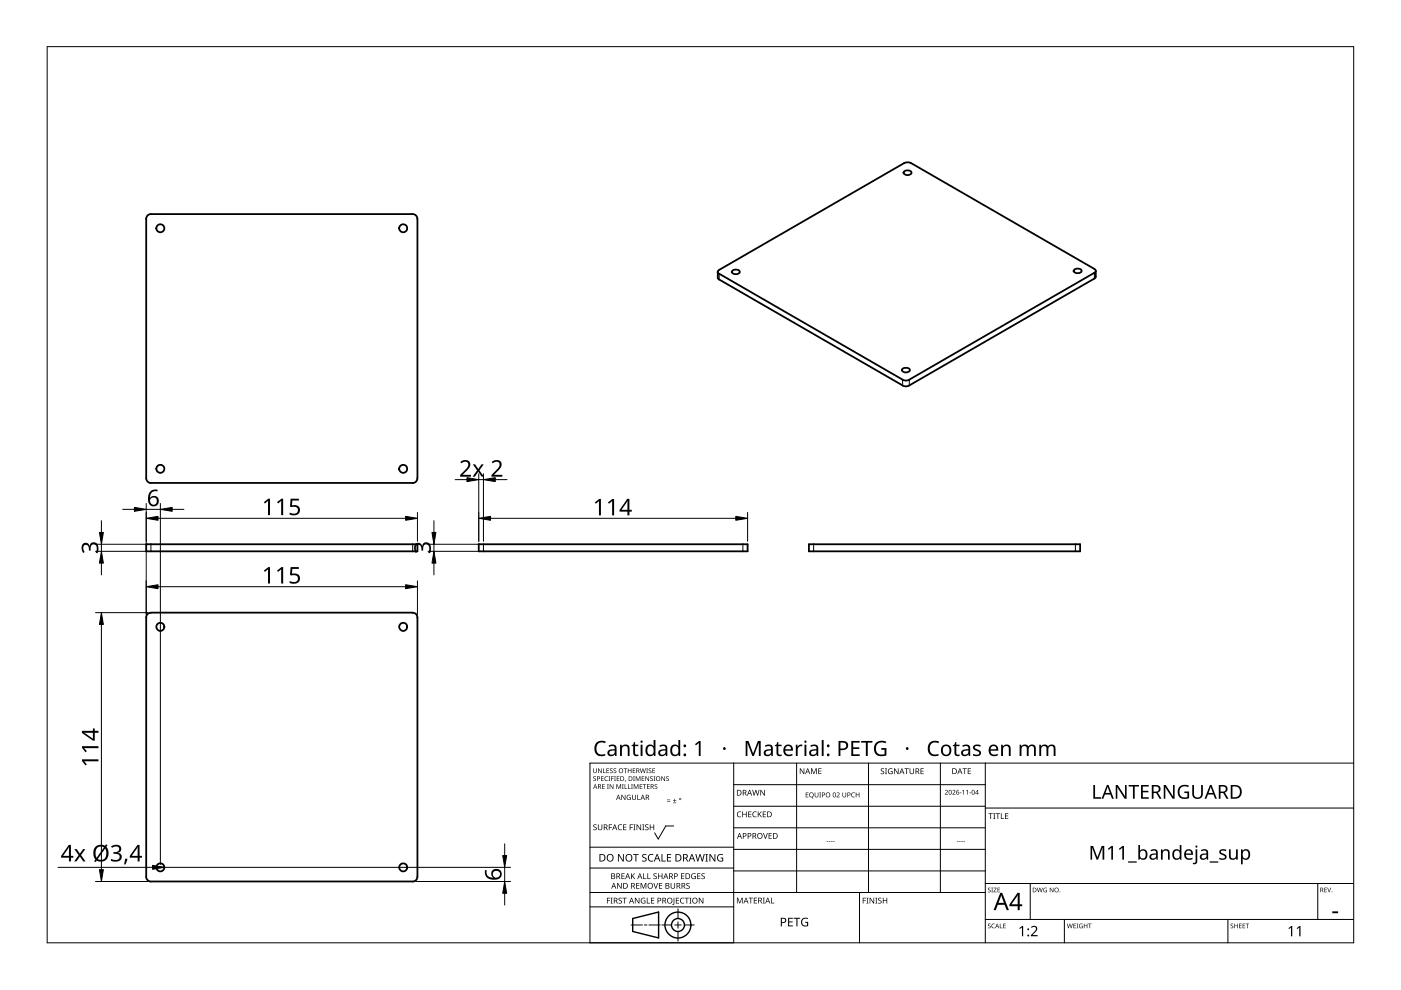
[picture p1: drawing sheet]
<svg xmlns="http://www.w3.org/2000/svg" width="297mm" height="210mm" viewBox="0 0 297 210" stroke-linecap="round" stroke-linejoin="round" font-family="sans-serif">
<g fill="none" stroke="#000" stroke-width=".38">
<path d="M191.6 36.4l.8-.3a.61 .61 0 0 1 .8 .7l-.2 .2a1.03 1.03 0 0 1-1.4-.4zM191.7 34.6l1-.2 .4 .2M191.7 34.6l-39.2 22.6M193.1 34.6l38.9 22.4 .3 .3v.3l-39.5 22.9-.7 .2-.8-.2-38.8-22.5M31 46.4v55a1.05 1.05 0 0 0 1 1M32 45.4a1.01 1.01 0 0 0-1 1M32 45.4h55.5a.96 .96 0 0 1 1 1M88.5 46.4v55M152.1 58.9l.3 .4M152.2 57.6v1.3M152.4 57.2l-.1 .2a.39 .39 0 0 0-.1 .3 .39 .39 0 0 0 .2 .4M155.2 57.5l.8-.3a.6 .6 0 0 1 .8 .6l-.5 .3h-.6l-.5-.3z"/>
<path d="M227.7 57.3l.8-.3a.61 .61 0 0 1 .8 .6l-.5 .3h-.6l-.5-.3zM232.3 57.4v1.3l-.3 .4-39.2 22.7-.7 .1-.8-.1-38.8-22.5M191.3 78.3l.8-.3a.69 .69 0 0 1 .8 .5 .96 .96 0 0 1-1.7 0zM31 115.4h57.5v1.5h-57.5zM88.5 101.4a.99 .99 0 0 1-1 1h-55.5M101.5 115.4h57v1.5h-57zM171.5 115.4h57.5v1.5h-57.5zM32 129.9a.95 .95 0 0 0-1 1v55a1.02 1.02 0 0 0 1 1M32 129.9h55.5a.91 .91 0 0 1 1 1M88.5 130.9v55M88.5 185.9a.99 .99 0 0 1-1 1h-55.5"/>
<circle cx="34" cy="48.4" r=".85"/>
<circle cx="85.5" cy="48.4" r=".86"/>
<circle cx="34" cy="99.4" r=".85"/>
<circle cx="85.5" cy="99.4" r=".86"/>
<circle cx="34" cy="132.9" r=".85"/>
<circle cx="85.5" cy="132.9" r=".85"/>
<circle cx="34" cy="183.9" r=".85"/>
<circle cx="85.5" cy="183.9" r=".84"/>
</g>
<path d="M152.5 58v1.3M232 57.8v1.3M191.4 80.5v1.2M192.8 80.5v1.2M32 115.4v1.5M87.5 115.4v1.5M102.5 115.4v1.5M157.5 115.4v1.5M172.5 115.4v1.5M228 115.4v1.5" fill="none" stroke="#000" stroke-width=".21"/>
<path d="M10 9.9h277v190h-277z" fill="none" stroke="#000" stroke-width=".21"/>
<g fill="none" stroke="#000" stroke-width=".21">
<path d="M125.1 179.6h30.5M142.8 175.1h-1.6l-1.6 2.8-.8-1.3M155.6 166.4h53.3M155.6 161.8v38.1h-30.5v-38.1h161.9M168.9 161.8v27.4M184.1 161.8v27.4M199.4 161.8v27.4M208.9 170.9h-53.3M208.9 175.5h-53.3M208.9 161.8v38.1M287 171.3h-78.1M125.1 192.3h30.5"/>
<path d="M125.1 189.2h83.8M133.8 196.1h2.4M136.6 196.1h.6M140 196.1h-2.4M140.3 196.1h2.1M143.1 196.1h1.3M143.7 195.4v1.4M143.7 197.5v2M143.7 192.7v2M147.2 196.1h-2.1M155.6 180.1h53.3M155.6 184h-30.5"/>
<path d="M182.2 189.2v10.7M208.9 184.7h-53.3M218.4 187.3v7.6M225.7 194.9v5M260.3 194.9v5M279.4 187.3v7.6M287 194.9h-78.1M287 187.3h-78.1"/>
</g>
<g fill="#000">
<path d="M141.4 169.8h.7v.2h-.7zM141.4 169.5h.7v.1h-.7zM142.7 170.2h.7v.1h-.7zM143 169.4l.1 .3h.3l-.3 .1v.3l-.1-.3h-.3l.3-.1zM170.8 168h.6v.1h-.4v.4h.4v.1h-.4v.3h.4v.2h-.6zM172.7 168h.2v.7a.26 .26 0 0 0 .2 .3 .26 .26 0 0 0 .3-.3v-.7h.1v.7a.39 .39 0 0 1-.4 .4 .39 .39 0 0 1-.4-.4zM173.7 168h.4l-.1 .1 .1 1h-.4l.1-.1zM177.4 168.1a.37 .37 0 0 1 .6 .1 .37 .37 0 0 1-.3 .5l-.2 .2h.5v.2h-.6l.2-.4a.27 .27 0 0 0 .3-.4 .27 .27 0 0 0-.4-.1zM178.6 168h.1v.7a.26 .26 0 0 0 .3 .3 .26 .26 0 0 0 .3-.3v-.7h.1v.7a.39 .39 0 0 1-.4 .4 .39 .39 0 0 1-.4-.4zM180.6 168.2l.4-.2 .3 .1-.1 .1a.41 .41 0 0 0-.6 .4 .41 .41 0 0 0 .6 .3 .48 .48 0 0 1-.7-.1 .48 .48 0 0 1 .1-.6zM181.4 168h.2v.5h.5v-.5h.1v1.1h-.1v-.5h-.5v.5h-.2zM216.1 196.8l.6-.5h.2v2.2h-.2v-1.9l-.4 .4z"/>
<path d="M218.6 196.5a.76 .76 0 0 1 1.2 0 .76 .76 0 0 1-.3 1.2l-.6 .6h1.1v.2h-1.4v-.2l.7-.8a.52 .52 0 0 0 .3-.8 .52 .52 0 0 0-.9 0zM273.2 196.8l.6-.5h.2v2.2h-.3v-1.9l-.4 .4zM274.9 196.8l.6-.5h.2v2.2h-.2v-1.9l-.4 .4z"/>
<path d="M144 169.4a.24 .24 0 0 1 .4 0 .24 .24 0 0 1-.4 0zM144.1 169.4a.14 .14 0 0 0 .2 0 .14 .14 0 0 0-.2 0z"/>
<path d="M171.7 168.2l.2-.2a.47 .47 0 0 1 .6 .5l-.3 .5 .3 .3-.4-.2a.54 .54 0 0 1-.5-.4 .54 .54 0 0 1 .1-.5zM171.7 168.5a.4 .4 0 0 0 .8 0 .4 .4 0 0 0-.8 0z"/>
<path d="M174.3 168h.2a.34 .34 0 0 1 .4 .4 .34 .34 0 0 1-.5 .3v.4h-.1zM174.4 168.1v.4a.25 .25 0 0 0 .4-.2 .25 .25 0 0 0-.4-.2z"/>
<path d="M175 168.5a.51 .51 0 0 1 1 0 .51 .51 0 0 1-1 0zM175.2 168.5a.4 .4 0 0 0 .8 0 .4 .4 0 0 0-.8 0z"/>
<path d="M176.7 168.1l.3-.1 .2 .3v.5l-.2 .2h-.3l-.1-.2zM176.8 168.2l-.1 .3a.27 .27 0 0 0 .2 .5 .27 .27 0 0 0 .2-.5l-.1-.3z"/>
<path d="M179.7 168h.2a.34 .34 0 0 1 .4 .4 .34 .34 0 0 1-.5 .3v.4h-.1zM179.8 168.1v.4a.25 .25 0 0 0 .4-.2 .25 .25 0 0 0-.4-.2z"/>
<path d="M212.1 189.3h.4l1.4 3.7h-.5l-.4-1.2h-1.5l-.4 1.2h-.4zM212.3 189.8l-.6 1.6h1.2z"/>
<path d="M215.7 189.3h.5v2.4h.5v.4h-.5v.9h-.4v-.9h-1.8v-.3zM215.8 189.8l-1.3 1.9h1.3z"/>
<circle cx="218" cy="198.3" r=".2"/>
<circle cx="218" cy="197" r=".2"/>
</g>
<g fill="none" stroke="#000" stroke-width=".3">
<path d="M134.1 194.7l5.5-1.3v5.5l-5.5-1.4z"/>
<circle cx="143.7" cy="196.1" r="2.74"/>
<circle cx="143.7" cy="196.1" r="1.37"/>
</g>
<g fill="none" stroke="#000" stroke-width=".21">
<path d="M20.3 116.9h11.1M20.3 115.4h11.1M21.5 110.4v2.5M21.5 115.4v1.5M21.5 119.4v2.5M26 108h2.5M31 106.7v23.6M31 108h3M34 106.7v76.6M39 108h-2.5M86 109.9h-52.5M88.5 108.6v6.2"/>
<path d="M90.8 116.9h11.1M90.8 115.4h11.1M92 119.4v2.5M92 110.4v2.5M92 115.4v1.5M99 101.7h-2.5M101.5 100.4v14.4M101.5 101.7h1M102.5 100.4v14.4M105 101.7h2.5M156 109.9h-52M158.5 108.6v6.2"/>
<path d="M20.3 129.9h11.1M21.5 132.4v52M33.5 124.4h52.5M88.5 123.1v7.2M107 178.9v2.5M12.3 183.9h96M31.4 186.9h-11.1M88.1 186.9h20.2M107 183.9v3M107 189.4v2.5"/>
</g>
<g fill="#000" stroke="#000" stroke-width=".21">
<path d="M21.5 116.9l.4 2.5h-.8zM21.1 112.9h.8l-.4 2.5zM28.5 107.6l2.5 .4-2.5 .4zM31 109.9l2.5-.4v.8zM34 108l2.5-.4v.8zM86 109.5l2.5 .4-2.5 .4zM92 116.9l.4 2.5h-.8zM91.6 112.9h.8l-.4 2.5zM99 101.3l2.5 .4-2.5 .4zM101.5 109.9l2.5-.4v.8zM102.5 101.7l2.5-.4v.8zM156 109.5l2.5 .4-2.5 .4z"/>
<path d="M21.5 129.9l.4 2.5h-.8zM31 124.4l2.5-.4v.8zM86 124l2.5 .4-2.5 .4zM21.1 184.4h.8l-.4 2.5zM32.4 183.5l2.5 .4-2.5 .4zM107 186.9l.4 2.5h-.8zM106.6 181.4h.8l-.4 2.5z"/>
</g>
<g fill="#000">
<path d="M100.2 98.5h.5l.7 .9 .7-.9h.5l-.9 1.2 .9 1.4h-.5l-.7-1.1-.7 1.1h-.5l.9-1.4zM17.5 115.4a.85 .85 0 0 1 .9-.3 .85 .85 0 0 1 .6 .7 .93 .93 0 0 1 1-.8 .93 .93 0 0 1 .9 1l-.2 1.3h-.4a1.24 1.24 0 0 0-.3-1.9 .71 .71 0 0 0-.8 1v.3h-.4a.81 .81 0 0 0 0-.8 .81 .81 0 0 0-.8-.3 1.02 1.02 0 0 0-.1 1.4l-.2 .3a1.65 1.65 0 0 1-.2-1.9zM55.9 106.5l1-.8h.3v3.5h-.4v-3l-.6 .6zM58.7 106.5l1-.8h.3v3.5h-.4v-3l-.6 .6zM61.6 105.7h1.8v.4h-1.4l-.1 1a1.17 1.17 0 0 1 1.7 1 1.17 1.17 0 0 1-1.6 1.2l-.6-.2v-.4a1.03 1.03 0 0 0 1.8-.5 .93 .93 0 0 0-1.5-.7l-.2-.1zM88 115.4a.85 .85 0 0 1 .9-.3 .85 .85 0 0 1 .6 .7 .93 .93 0 0 1 1-.8 .93 .93 0 0 1 .9 1l-.2 1.3h-.4a1.24 1.24 0 0 0-.3-1.9 .71 .71 0 0 0-.8 1v.3h-.4a.81 .81 0 0 0 0-.8 .81 .81 0 0 0-.8-.3 1.02 1.02 0 0 0 0 1.4l-.3 .3a1.65 1.65 0 0 1-.2-1.9zM97.6 97.9a1.16 1.16 0 0 1 1.3-.4 1.16 1.16 0 0 1 .8 1.2l-.3 .6-1.3 1.4h1.8v.4h-2.3v-.4l1.1-1.1a.98 .98 0 0 0 .2-1.7h-.4l-.7 .3zM104.2 97.9a1.16 1.16 0 0 1 1.4-.4 1.16 1.16 0 0 1 .7 1.2l-.3 .6-1.3 1.4h1.8v.4h-2.3v-.4l1.1-1.1a.98 .98 0 0 0 .3-1.7h-.5l-.6 .3zM126.1 106.5l1-.7h.3v3.5h-.4v-3.1l-.7 .6zM128.9 106.5l.9-.7h.4v3.5h-.4v-3.1l-.7 .6zM55.9 121l1-.8h.3v3.5h-.4v-3l-.6 .6zM58.7 121l1-.8h.3v3.5h-.4v-3l-.6 .6z"/>
<path d="M61.6 120.2h1.8v.4h-1.4l-.1 1a1.17 1.17 0 0 1 1.7 1 1.17 1.17 0 0 1-1.6 1.2l-.6-.2v-.4a1.03 1.03 0 0 0 1.8-.5 .93 .93 0 0 0-1.5-.7l-.2-.1zM17.4 158.2h3.5v.4h-3.1l.6 .7-.3 .2-.7-.9zM17.4 161h3.5v.4h-3.1l.6 .7-.3 .2-.7-.9zM23.5 179.5a1.25 1.25 0 0 1 1.3-.4 1.25 1.25 0 0 1 .9 .9 .85 .85 0 0 1-.7 .8 .93 .93 0 0 1 .8 1.1 .93 .93 0 0 1-1 .8l-1.3-.2v-.4a1.24 1.24 0 0 0 1.9-.3 .71 .71 0 0 0-1-.8h-.3v-.3a.81 .81 0 0 0 .8-.1 .81 .81 0 0 0 .3-.8 1.02 1.02 0 0 0-1.4 0zM15.8 180h.5l.6 1 .7-1h.5l-.9 1.3 .9 1.3h-.5l-.7-1-.7 1h-.5l1-1.3zM26.5 182.1h.5l-.4 1.2h-.3z"/>
<path d="M31.9 104.2l.5-.3 .6-.1h.4v.4a1.18 1.18 0 0 0-1.6 1.4 1.08 1.08 0 0 1 1.6-.2 1.08 1.08 0 0 1 0 1.7 1.22 1.22 0 0 1-1.5 .1 1.22 1.22 0 0 1-.5-1.4l.1-.9zM31.8 106.2a.76 .76 0 0 0 1.5 0 .76 .76 0 0 0-1.5 0z"/>
<path d="M133 105.8h.4v2.3h.6v.4h-.6v.8h-.4v-.8h-1.6v-.4zM133 106.2l-1.2 1.9h1.2z"/>
<path d="M17.4 155h2.3v-.5h.4v.5h.8v.4h-.8v1.6h-.4l-2.3-1.6zM17.8 155.3l1.9 1.3v-1.2z"/>
<path d="M14.6 179.1h.4v2.4h.5v.4h-.5v.7h-.4v-.7h-1.6v-.4zM14.6 179.6l-1.2 1.9h1.2z"/>
<path d="M20.2 179.6l.5-.4a1.92 1.92 0 0 1 1.6 .1l.2-.3 .3 .2-.3 .3a1.8 1.8 0 0 1 .3 2.4 1.8 1.8 0 0 1-2.3 .6l-.2 .3-.3-.2 .2-.4a2.31 2.31 0 0 1 0-2.6zM22.3 179.9l-1.6 2.2a1.18 1.18 0 0 0 1.4 0 1.18 1.18 0 0 0 .4-1.2zM20.6 179.8a1.93 1.93 0 0 0-.1 2.1l1.5-2.2-.7-.2z"/>
<path d="M29.1 179.1h.5v2.4h.5v.4h-.5v.7h-.4v-.7h-1.7v-.4zM29.2 179.6l-1.3 1.9h1.3z"/>
<path d="M102.8 184.5h.4a1.18 1.18 0 0 0 1.4 1.6 1.08 1.08 0 0 1-.1-1.6 1.08 1.08 0 0 1 1.6 0 1.22 1.22 0 0 1 .1 1.5 1.22 1.22 0 0 1-1.4 .5 1.63 1.63 0 0 1-2-2zM104.5 185.4a.76 .76 0 0 0 1.5 0 .76 .76 0 0 0-1.5 0z"/>
</g>
<g fill="#000">
<path d="M126.4 157.5a1.78 1.78 0 0 1 2-.3l-.1 .4-.9-.2a1.31 1.31 0 0 0-.9 1.7 1.31 1.31 0 0 0 1.8 .8v.3a1.64 1.64 0 0 1-2-.4 1.64 1.64 0 0 1-.1-2zM168.7 157.9h.3l.1 .4 .4-.4h.6v.3l-.6 .1-.3 .3-.1 1.7h-.4zM185.7 157.5a2.04 2.04 0 0 1 2.2-.3l-.2 .4a1.32 1.32 0 0 0-2 1 1.32 1.32 0 0 0 1.8 1.3v-.9h-.7v-.4h1.1v1.6h-.2a1.7 1.7 0 0 1-2.2-.5 1.7 1.7 0 0 1 .2-2.2zM197.1 157.5a1.78 1.78 0 0 1 2-.3l-.2 .4a1.25 1.25 0 0 0-1.5 .1 1.25 1.25 0 0 0-.2 1.5 1.21 1.21 0 0 0 1.8 .7v.3a1.64 1.64 0 0 1-2-.4 1.64 1.64 0 0 1-.1-2zM206.4 158.1a1.41 1.41 0 0 1 1.6-.1l-.2 .3-.5-.1a.38 .38 0 0 0-.6 .1 .38 .38 0 0 0 .4 .5l.2 .1a.86 .86 0 0 1 .7 .7 1.09 1.09 0 0 1-1.7 .6v-.4l.8 .2 .4-.1v-.4l-.5-.3a.71 .71 0 0 1-.6-1.1zM125.8 164.7l.4-.1 .1 .1a.24 .24 0 0 0-.3 0 .24 .24 0 0 0-.1 .3 .24 .24 0 0 0 .4 .1 .32 .32 0 0 1-.1 .5 .32 .32 0 0 1-.4-.2 .24 .24 0 0 0 .3 .2 .24 .24 0 0 0 0-.4l-.3-.2zM125.8 162.9h.1v.7a.26 .26 0 0 0 .2 .2 .26 .26 0 0 0 .3-.2v-.7h.1v.7a.38 .38 0 0 1-.4 .3 .38 .38 0 0 1-.3-.3zM125.8 174.9l.5-.1h.2v.2a.25 .25 0 0 0-.4-.1 .25 .25 0 0 0 0 .4 .4 .4 0 0 1 .4 .3 .4 .4 0 0 1-.2 .4 .4 .4 0 0 1-.5-.2v.1a.27 .27 0 0 0 .5 0 .27 .27 0 0 0-.1-.4l-.4-.2zM126.8 162.9h.1l.6 .8v-.8h.1v1h-.2l-.5-.8v.8h-.1zM126.8 174.8h.1v.8a.32 .32 0 0 0 .3 .3 .32 .32 0 0 0 .3-.3v-.8h.2v.8a.47 .47 0 0 1-.5 .4 .47 .47 0 0 1-.4-.4zM127.9 162.9h.1v.9h.4v.1h-.5zM127.4 164.6h.6v.1h-.4v.3h.4l-.4 .1v.4h.4v.1h-.6z"/>
<path d="M127.7 166.3h.5v.1h-.4v.3h.4l-.4 .1v.4h.4v.1h-.5zM128.3 164.7l.6-.1-.3 .1a.41 .41 0 0 0-.3 .5 .41 .41 0 0 0 .6 .3 .47 .47 0 0 1-.7-.1 .47 .47 0 0 1 .1-.7zM128.7 166.3h.4l-.1 .9 .1 .1h-.4l.1-.1zM128.6 162.9h.5v.1h-.4v.3h.4l-.4 .1v.4h.4v.1h-.5zM129.1 174.8h.7v.1h-.6v.5h.5v.1h-.5v.5h-.1zM129 164.6h.4l-.1 .1 .1 .9h-.4l.1-.1zM129.6 164.6h.5v.1h-.4v.4h.4l-.4 .1v.4h-.1zM129.4 163l.3-.1 .2 .2a.24 .24 0 0 0-.4-.1 .24 .24 0 0 0 0 .3 .24 .24 0 0 0 .3 .1l.1 .2-.1 .2-.4 .1-.1-.1a.24 .24 0 0 0 .4 .1 .24 .24 0 0 0 0-.4l-.4-.2zM129.3 166.3h.1l.5 .8v-.8h.2v1h-.2l-.5-.9v.9h-.1zM130.2 164.6h.4l-.1 .9 .1 .1h-.4l.1-.1zM130.1 163l.4-.1 .1 .2a.24 .24 0 0 0-.3-.1 .24 .24 0 0 0-.1 .3 .24 .24 0 0 0 .4 .1l.1 .2-.1 .2-.4 .1-.1-.1a.24 .24 0 0 0 .3 .1 .24 .24 0 0 0 0-.4l-.3-.2zM130.7 166.3h.2l.3 .8 .3-.8h.2v1h-.1v-.9l-.5 .9-.3-.9v.9h-.1z"/>
<path d="M130.8 164.6h.5v.1h-.4v.3h.4l-.4 .1v.4h.4v.1h-.5zM131.1 174.9l.5-.1h.3l-.1 .2a.49 .49 0 0 0-.7 .4 .49 .49 0 0 0 .8 .4 .57 .57 0 0 1-.8 0 .57 .57 0 0 1 0-.8zM131.9 166.3h.3l-.1 .1 .1 .9h-.3l.1-.1zM132.4 166.3h.2v.9h.4v.1h-.6zM131.7 168.5h.2l.6 .9v-.9h.1v1.1h-.2l-.5-.9v.9h-.2zM132.2 162.9h.8l-.3 .1v.9h-.2v-.9zM132.5 165.4h.2l-.2 .4zM132.1 174.8h.7v.1h-.5v.4h.5v.1h-.5v.5h.5v.1h-.7zM131.5 157.9h.3v.3a.91 .91 0 0 1 1-.3 .91 .91 0 0 1 .7 .8v1.6h-.4v-1.5a.64 .64 0 0 0-.8-.6 .64 .64 0 0 0-.4 .8v1.3h-.4zM133.2 166.3h.1v.9h.4v.1h-.5zM133 168.6l.5-.1 .2 .1v.1a.45 .45 0 0 0-.7 .3 .45 .45 0 0 0 .6 .5v-.3h-.2v-.2h.4v.6a.6 .6 0 0 1-.8-.2 .6 .6 0 0 1 0-.8zM133.5 174.8h.7v.1h-.5v.5h.5v.1h-.5v.5h-.2z"/>
<path d="M133.1 162.9h.1v.4h.6v-.4h.1v1h-.1v-.5h-.6v.5h-.1zM133.8 166.3h.4l-.1 .1 .1 .9h-.4l.1-.1zM134.2 164.6h.4l-.1 .1 .1 .9h-.4l.1-.1zM134.2 162.9h.5v.1h-.4v.3h.4l-.4 .1v.4h.4v.1h-.5zM134.3 174.8h.4l-.1 .1v1l.1 .1h-.4l.1-.1v-1zM134.4 166.3h.1l.4 .8 .3-.8h.2v1h-.2v-.9l-.4 .9-.3-.9v.9h-.1zM134 168.5h.1v.7a.28 .28 0 0 0 .3 .3 .28 .28 0 0 0 .3-.3v-.7h.1v.7a.42 .42 0 0 1-.4 .4 .42 .42 0 0 1-.4-.4zM134.4 157.3h.2v.6h.7v.3h-.7v1.4l.3 .4h.5v.3a.73 .73 0 0 1-1.2-.7v-1.4h-.3v-.2l.4-.1zM135.1 168.5h.2v1h.4v.1h-.6zM134.8 164.6h.2l.3 .8 .3-.8h.2v1h-.1v-.9l-.5 .9-.3-.9v.9h-.1zM135 174.8h.1l.7 1v-1h.1v1.2h-.1l-.7-1v1h-.1zM135.6 166.3h.6v.1h-.4v.3h.4l-.4 .1v.4h.4v.1h-.6z"/>
<path d="M136.2 174.8h.4l-.1 .1v1l.1 .1h-.4l.1-.1v-1zM136.1 164.6h.5v.1h-.4v.3h.4l-.4 .1v.4h.4v.1h-.5zM135.7 162.9h.1l.2 .9 .2-.9h.2l.2 .9 .2-.9h.1l-.2 1h-.2l-.2-.8-.2 .8h-.2zM136.3 166.3h.7l-.3 .1v.9h-.1v-.9zM137 162.9h.4l-.1 .1 .1 .9h-.4l.1-.1zM136.8 174.9l.4-.1h.3l-.1 .2a.25 .25 0 0 0-.3-.1 .25 .25 0 0 0 0 .4 .42 .42 0 0 1 .4 .5 .42 .42 0 0 1-.7 .2v-.1a.27 .27 0 0 0 .5 0 .27 .27 0 0 0-.1-.4l-.4-.2zM136.8 164.6h.2l.5 .8v-.8h.1v1h-.1l-.6-.8v.8h-.1zM137.2 166.3h.5v.1h-.4v.3h.4l-.4 .1v.4h.4v.1h-.5zM137.6 163l.3-.1 .2 .2a.24 .24 0 0 0-.4-.1 .24 .24 0 0 0 0 .3 .24 .24 0 0 0 .3 .1l.1 .2-.1 .2-.4 .1-.1-.1a.24 .24 0 0 0 .4 .1 .24 .24 0 0 0 0-.4l-.4-.2zM137.9 164.7l.3-.1 .2 .1a.24 .24 0 0 0-.3 0 .24 .24 0 0 0-.1 .3 .24 .24 0 0 0 .3 .1 .32 .32 0 0 1 0 .5 .32 .32 0 0 1-.5-.2 .24 .24 0 0 0 .4 .2 .24 .24 0 0 0 0-.4l-.3-.2zM137.8 174.8h.1v.5h.6v-.5h.2v1.2h-.2v-.6h-.6v.6h-.1zM138.3 162.9h.6v.1h-.4v.3h.4l-.4 .1v.4h.4v.1h-.6z"/>
<path d="M138.6 164.6h.3l-.1 .9 .1 .1h-.3l.1-.1zM138.8 166.4l.4-.1 .1 .1a.24 .24 0 0 0-.3 0 .24 .24 0 0 0-.1 .3 .24 .24 0 0 0 .4 .1 .31 .31 0 0 1-.1 .5 .31 .31 0 0 1-.4-.2 .24 .24 0 0 0 .3 .1 .24 .24 0 0 0 0-.3l-.3-.3zM140.2 164.6h.2l.5 .8v-.8h.1v1h-.1l-.6-.8v.8h-.1zM141.3 164.7l.3-.1 .2 .1a.24 .24 0 0 0-.4 0 .24 .24 0 0 0 0 .3 .24 .24 0 0 0 .3 .1 .32 .32 0 0 1 0 .5 .32 .32 0 0 1-.5-.2 .24 .24 0 0 0 .4 .2 .24 .24 0 0 0 0-.4l-.3-.2zM147.4 157.8l.8-.7h.3v3.2h-.3v-2.8l-.6 .5zM156.4 172.2l.4-.2 .4 .1-.1 .1a.49 .49 0 0 0-.7 .5 .49 .49 0 0 0 .7 .4 .57 .57 0 0 1-.8 0 .57 .57 0 0 1 .1-.8zM157.4 172.1h.1v.5h.7v-.5h.1v1.2h-.1v-.6h-.7v.6h-.1zM158.6 172.1h.7v.1h-.5v.4h.5v.1h-.5v.4h.5v.2h-.7zM158.1 157.1h.6l1 2.6 1-2.6h.6v3.2h-.4v-2.8l-1.1 2.8h-.3l-1-2.8v2.8h-.4zM159.7 172.2l.3-.2 .4 .1v.1h-.3a.49 .49 0 0 0-.4 .6 .49 .49 0 0 0 .7 .3 .57 .57 0 0 1-.8 0 .57 .57 0 0 1 0-.8zM159.5 167.5h.1l.3 1 .3-1h.1l.3 1 .3-1h.1l-.3 1.2h-.2l-.3-1-.2 1h-.2zM160.7 172.1h.1v.6l.6-.6h.1l-.5 .5 .5 .7h-.1l-.5-.6-.1 .6h-.1z"/>
<path d="M161.8 176.6h.1l.4 1.1 .3-1.1h.2l-.4 1.2h-.2zM161.2 167.5h.2l.6 1v-1h.2v1.2h-.2l-.7-1 .1 1h-.2zM161.7 172.1h.7v.1h-.5v.4h.5v.1h-.5v.4h.5v.2h-.7zM163 176.6h.6v.2h-.5v.3h.5v.2h-.5v.4h.5v.1h-.6zM164.8 157.3h.2v.6h.7v.3h-.7v1.4l.2 .4h.5v.3a.73 .73 0 0 1-1.1-.7v-1.4h-.3v-.2l.3-.1zM169.6 162.9h.2l.6 1v-1h.1v1.2h-.1l-.7-1v1h-.1zM172 162.9h.2l.4 1 .3-1h.3v1.2h-.2v-1l-.4 1h-.1l-.4-1v1h-.1zM173.5 162.9h.7v.1h-.6v.4h.5v.1h-.5v.5h.6v.1h-.7zM175.3 178.4h.3v.1h-.3zM175.7 178.4h.4v.1h-.4zM176.2 178.4h.3v.1h-.3zM176.6 178.4h.4v.1h-.4z"/>
<path d="M180.5 157.1h1.8v.4h-1.4v.9h1.3v.4h-1.3v1.1h1.4v.4h-1.8zM182.6 157.1h2.4v.4h-1v2.8h-.4v-2.8h-1zM186.8 163l.4-.1 .3 .1-.1 .1a.25 .25 0 0 0-.4-.1 .25 .25 0 0 0 0 .4 .42 .42 0 0 1 .5 .5 .42 .42 0 0 1-.7 .2v-.1a.27 .27 0 0 0 .4 0 .27 .27 0 0 0 0-.4l-.4-.2zM187.6 162.9h.5l-.2 .1v1l.2 .1h-.5l.2-.1v-1zM188.4 163.1l.6-.2 .2 .1v.1a.5 .5 0 0 0-.8 .4 .5 .5 0 0 0 .7 .5v-.4h-.3v-.1h.5v.6a.66 .66 0 0 1-.9-.1 .66 .66 0 0 1 0-.9zM189.5 162.9h.2l.7 1v-1h.1v1.2h-.2l-.6-1v1h-.2zM191.8 162.9h.9v.1h-.4v1.1h-.1v-1.1h-.4zM192.9 162.9h.1v.8a.32 .32 0 0 0 .3 .3 .32 .32 0 0 0 .3-.3v-.8h.2v.8a.47 .47 0 0 1-.5 .4 .47 .47 0 0 1-.4-.4zM195.2 162.9h.6v.1h-.5v.4h.5v.2h-.5v.4h.5v.1h-.6zM200.3 167.6a.36 .36 0 0 1 .6 0 .36 .36 0 0 1-.2 .6l-.2 .2h.5v.1h-.7l.3-.4a.27 .27 0 0 0 .3-.4 .27 .27 0 0 0-.5 0zM201.9 167.6a.36 .36 0 0 1 .6 0 .36 .36 0 0 1-.2 .6l-.2 .2h.5v.1h-.7l.3-.4a.27 .27 0 0 0 .3-.4 .27 .27 0 0 0-.5 0zM202.9 178.4h.3v.1h-.3z"/>
<path d="M202.5 157.3h.3v.6h.6v.3h-.6v1.4l.2 .4h.5v.3a.73 .73 0 0 1-1.1-.7v-1.4h-.4v-.2l.4-.1zM203.3 178.4h.4v.1h-.4zM203.5 168.1l.3 .1zM203.8 178.4h.3v.1h-.3zM204.3 178.4h.3v.1h-.3zM204 167.7l.4-.2v1h-.1v-.9zM204.1 162.9h.9v.1h-.4v1.1h-.1v-1.1h-.4zM204.8 167.7l.4-.2v1h-.1v-.9zM205.5 168.1l.4 .1zM205.2 162.9h.7v.1h-.6v.4h.5v.1h-.5v.5h.6v.1h-.7zM209.6 172.4h.9v.2h-.4v1h-.1v-1h-.4zM210.6 172.4h.4l-.1 .1v1l.1 .1h-.4l.1-.1v-1z"/>
<path d="M211.1 172.4h.9v.2h-.4v1h-.1v-1h-.4zM212.2 172.4h.2v1.1h.5v.1h-.7zM213.1 172.4h.7v.2h-.6v.3h.5v.2h-.5v.4h.6v.1h-.7zM212.3 157.9h.3v.3a.91 .91 0 0 1 1-.3 .91 .91 0 0 1 .7 .8v1.6h-.4v-1.5a.64 .64 0 0 0-.8-.6 .64 .64 0 0 0-.4 .8v1.3h-.4zM216.2 157.9h.3l.1 .3a.91 .91 0 0 1 1.4 .1 .85 .85 0 0 1 1-.4 .85 .85 0 0 1 .6 .8v1.6h-.4v-1.6a.59 .59 0 0 0-.7-.5 .59 .59 0 0 0-.4 .8v1.3h-.4v-1.6a.6 .6 0 0 0-.8-.5 .6 .6 0 0 0-.3 .8v1.3h-.4zM220.4 157.9h.3v.3a.9 .9 0 0 1 1.5 .1 .85 .85 0 0 1 1-.4 .85 .85 0 0 1 .6 .8v1.6h-.4v-1.6a.59 .59 0 0 0-.7-.5 .59 .59 0 0 0-.4 .8v1.3h-.4v-1.6a.6 .6 0 0 0-.8-.5 .6 .6 0 0 0-.4 .8v1.3h-.3zM231.8 166.4h.4v2.6h1.2v.4h-1.6zM236.6 166.4h.4l1.5 2.5v-2.5h.4v3h-.5l-1.5-2.5v2.5h-.3zM239.3 166.4h2.2v.4h-.9v2.6h-.4v-2.6h-.9zM241.9 166.4h1.7v.4h-1.3v.9h1.2v.3h-1.2v1h1.3v.4h-1.7zM246.7 166.4h.5l1.5 2.5v-2.5h.3v3h-.4l-1.5-2.5v2.5h-.4zM250.1 166.8a1.87 1.87 0 0 1 2-.2l-.2 .3a1.2 1.2 0 0 0-1.8 .9 1.2 1.2 0 0 0 1.6 1.2v-.9h-.6v-.3h1v1.4a1.59 1.59 0 0 1-2.4-.8v-.2a1.67 1.67 0 0 1 .4-1.4z"/>
<path d="M252.8 166.4h.3v1.9a.76 .76 0 0 0 .8 .8 .76 .76 0 0 0 .8-.8v-1.9h.3v1.9a1.12 1.12 0 0 1-1.1 1.1 1.12 1.12 0 0 1-1.1-1.1zM128.7 190.3h.7v.2h-.6v.4h.5v.1h-.5v.6h-.1zM129.5 190.3h.4l-.1 .2v.9l.1 .2h-.4l.1-.2v-.9zM130.8 187.2h.2l.7 1v-1h.1v1.2h-.2l-.6-1v1h-.2zM131.2 190.5l.4-.2 .3 .1-.1 .1a.25 .25 0 0 0-.4-.1 .25 .25 0 0 0 0 .4l.4 .2 .1 .4-.4 .2-.4-.1 .1-.1a.27 .27 0 0 0 .4 .1 .27 .27 0 0 0 0-.5l-.4-.2zM131 181.1h.2l.9 1.3v-1.3h.2v1.6h-.3l-.8-1.3v1.3h-.2zM131.8 185.2h.6v.1h-.5v.4h.5v.1h-.5v.4h.5v.2h-.6zM132 190.3h.9v.2h-.4v1.1h-.1v-1.1h-.4zM133.8 185.2h.1v.6l.6-.6h.2l-.5 .5 .5 .7h-.2l-.4-.6-.2 .6h-.1zM134.2 181.1h1.2v.2h-.5v1.4h-.2v-1.4h-.5zM134.9 187.2h.7v.1h-.6v.4h.5v.2h-.5v.4h.6v.1h-.7zM134.6 190.3h.2l.6 1.1v-1.1h.2v1.3h-.2l-.7-1v1h-.1z"/>
<path d="M135.8 187.2h.2l.4 1 .4-1h.2v1.2h-.1v-1l-.4 1h-.1l-.4-1v1h-.2zM136.4 185.2h.1v1h.6v.2h-.7zM136 190.5l.5-.2 .3 .1v.1a.5 .5 0 0 0-.8 .4 .5 .5 0 0 0 .7 .5v-.3h-.3v-.2h.4v.6a.66 .66 0 0 1-.8-.1 .66 .66 0 0 1 0-.9zM136.2 181.2l.3-.1h.6l-.2 .2a.33 .33 0 0 0-.6 .1 .33 .33 0 0 0 .5 .4l.3 .4a.64 .64 0 0 1-1 .4v-.2l.2 .1a.35 .35 0 0 0 .6-.2 .35 .35 0 0 0-.5-.4l-.2-.3zM137.1 190.3h.2v1.1h.5v.2h-.7zM137.3 185.2h.1v1h.5v.2h-.6zM137.6 181.3l.4-.2 .6 .1-.1 .1-.4-.1a.64 .64 0 0 0-.5 .9 .64 .64 0 0 0 .9 .3v.2a.83 .83 0 0 1-1-.3 .83 .83 0 0 1 .1-1zM138.5 187.2h.2l.3 1.1 .4-1.1h.1l-.4 1.2h-.1zM138 190.3h.7v.2h-.5v.4h.5v.1h-.5v.4h.5v.2h-.7zM138.6 185.3l.4-.1h.3l-.1 .1a.25 .25 0 0 0-.4-.1 .25 .25 0 0 0 0 .4 .42 .42 0 0 1 .5 .6 .42 .42 0 0 1-.7 .2v-.2a.27 .27 0 0 0 .4 .1 .27 .27 0 0 0-.1-.4l-.3-.3zM140.2 181.1h.2v1.4h.7v.2h-.9zM139.7 187.2h.7v.1h-.5v.4h.5v.2h-.5v.4h.5v.1h-.7z"/>
<path d="M139.5 185.2h.2v.5h.6v-.5h.2v1.2h-.2v-.6h-.6v.6h-.2zM141.4 181.1h.9v.2h-.7v.4h.6v.2h-.6v.6h.7v.2h-.9zM142.8 190.3h.2v1.3l-.2 .2-.2 .1-.1-.2 .3-.1zM142.2 187.2h.1v.8a.32 .32 0 0 0 .4 .3 .32 .32 0 0 0 .3-.3v-.8h.1v.8a.47 .47 0 0 1-.4 .4 .47 .47 0 0 1-.5-.4zM143.3 190.3h.7v.2h-.6v.4h.5v.1h-.5v.4h.6v.2h-.7zM144.3 190.5l.4-.2 .4 .1-.1 .1h-.2a.49 .49 0 0 0-.4 .6 .49 .49 0 0 0 .6 .3 .57 .57 0 0 1-.7 0 .57 .57 0 0 1 0-.8zM144.4 185.2h.7v.1h-.5v.4h.4v.1h-.4v.4h.5v.2h-.7zM145.2 190.3h.9v.2h-.4v1.1h-.2v-1.1h-.3zM145.6 187.3l.4-.1 .2 .1v.1a.25 .25 0 0 0-.4-.1 .25 .25 0 0 0 0 .4 .42 .42 0 0 1 .4 .5 .42 .42 0 0 1-.6 .2v-.1a.27 .27 0 0 0 .4 0 .27 .27 0 0 0-.1-.4l-.4-.2zM146.2 190.3h.4l-.1 .2v.9l.1 .2h-.4l.1-.2v-.9zM146.7 185.3l.6-.1h.2v.2a.5 .5 0 0 0-.8 .3 .5 .5 0 0 0 .7 .5v-.3h-.3v-.2h.4v.6a.66 .66 0 0 1-.8-.1 .66 .66 0 0 1 0-.9zM147.8 185.2h.7v.1h-.5v.4h.5v.1h-.5v.4h.5v.2h-.7z"/>
<path d="M147.4 181.1h.2l.4 1.3 .3-1.3h.2l.4 1.3 .3-1.3h.2l-.4 1.6h-.2l-.4-1.4-.4 1.4h-.2zM148.2 190.3h.1l.7 1.1v-1.1h.1v1.3h-.2l-.6-1v1h-.1zM148.8 185.3l.4-.1h.2v.1a.25 .25 0 0 0-.4-.1 .25 .25 0 0 0 0 .4 .42 .42 0 0 1 .4 .6 .42 .42 0 0 1-.6 .2v-.2a.27 .27 0 0 0 .4 .1 .27 .27 0 0 0-.1-.4l-.4-.3zM149.5 181.1h.6l-.2 .1v1.3l.2 .2h-.6l.2-.2v-1.3zM150.4 181.1h.3l.8 1.3v-1.3h.2v1.6h-.3l-.8-1.3v1.3h-.2zM152.2 181.3l.8-.2 .3 .1-.1 .1a.65 .65 0 0 0-1 .5 .65 .65 0 0 0 .9 .7v-.5h-.3v-.2h.5v.8a.86 .86 0 0 1-1.1-.2 .86 .86 0 0 1 0-1.1zM156.2 190.3h.3l.3 1 .4-1h.3v1.2h-.2v-1l-.4 1h-.1l-.4-1v1h-.2zM158.7 190.3h.9v.2h-.3v1h-.2v-1h-.4zM159.8 190.3h.7v.2h-.5v.3h.5v.2h-.5v.4h.5v.1h-.7zM161.7 190.3h.5l-.2 .2v.9l.2 .1h-.5l.2-.1v-.9zM163.5 190.3h.1v1.1h.6v.1h-.7zM167.1 194.6h1v.2h-.8v.6h.8v.2h-.8v.6h.8v.2h-1z"/>
<path d="M168.3 194.6h1.3v.2h-.5v1.6h-.2v-1.6h-.6zM170.1 194.8l.8-.2 .4 .1-.1 .2a.75 .75 0 0 0-1.1 .5 .75 .75 0 0 0 1 .8v-.5h-.4v-.2h.6v.8a1 1 0 0 1-1.3-.1 1 1 0 0 1 .1-1.4zM182.9 190.3h.7v.2h-.5v.4h.5v.1h-.5v.6h-.2zM183.7 190.3h.4l-.1 .2v.9l.1 .2h-.4l.1-.2v-.9zM184.4 190.3h.2l.6 1.1v-1.1h.1v1.3h-.1l-.7-1v1h-.1zM185.6 190.3h.4l-.1 .2v.9l.1 .2h-.4l.1-.2v-.9zM186.2 190.5l.5-.2 .2 .1v.1a.25 .25 0 0 0-.4-.1 .25 .25 0 0 0 0 .4l.4 .2v.4l-.4 .2-.3-.1v-.1a.27 .27 0 0 0 .5 .1 .27 .27 0 0 0-.1-.5l-.4-.2zM187.2 190.3h.1v.6h.7v-.6h.1v1.3h-.1v-.6h-.7v.6h-.1zM209.5 188.3l.3-.1 .2 .2a.24 .24 0 0 0-.3-.1 .24 .24 0 0 0-.1 .3 .24 .24 0 0 0 .3 .1l.2 .2-.1 .2-.4 .1-.2-.2a.23 .23 0 0 0 .4 .2 .23 .23 0 0 0 0-.4l-.3-.2zM209.5 195.9l.3-.1 .2 .2a.24 .24 0 0 0-.3-.1 .24 .24 0 0 0-.1 .3 .24 .24 0 0 0 .3 .1 .31 .31 0 0 1 0 .5 .31 .31 0 0 1-.5-.1 .23 .23 0 0 0 .4 .1 .23 .23 0 0 0 0-.4l-.3-.2zM210.2 188.2h.3l-.1 .9 .1 .1h-.3l.1-.1zM210.3 196l.6-.1h-.2a.4 .4 0 0 0-.4 .5 .4 .4 0 0 0 .6 .3 .46 .46 0 0 1-.7-.1 .46 .46 0 0 1 .1-.6z"/>
<path d="M210.7 188.2h.6l-.5 .9h.5v.1h-.7l.5-.9h-.4zM212 195.8h.1v.9l.4 .1h-.5zM211.5 188.2h.5l-.4 .1v.3h.4l-.4 .1v.4l.4 .1h-.5zM212.7 195.8h.5l-.4 .1v.3h.4l-.4 .1v.4l.4 .1h-.5zM219.9 188.2h.1l.2 .8 .2-.8h.1l.3 .8 .2-.8h.1l-.3 1h-.1l-.2-.8-.3 .8h-.1zM221.3 188.3l.4-.1 .3 .1h-.1a.4 .4 0 0 0-.6 .4 .4 .4 0 0 0 .6 .4v-.3l-.2-.1h.3v.4a.53 .53 0 0 1-.7-.1 .53 .53 0 0 1 0-.7zM222.6 188.2h.1l.5 .8v-.8h.1v1h-.1l-.5-.8v.8h-.1zM226.2 195.8h.1l.2 .9 .3-.9h.1l.2 .9 .2-.9h.1l-.2 1h-.1l-.3-.8-.2 .8h-.1zM227.6 195.8h.5l-.4 .1v.3h.4l-.4 .1v.4l.4 .1h-.5zM228.3 195.8h.3l-.1 .9 .1 .1h-.3l.1-.1zM228.9 196l.7-.1-.2 .1a.4 .4 0 0 0-.5 .3 .4 .4 0 0 0 .5 .4v-.3l-.2-.1h.4v.5a.53 .53 0 0 1-.7-.1 .53 .53 0 0 1 0-.7zM229.8 195.8h.1v.4h.5v-.4h.1v1h-.1v-.4h-.5v.4h-.1z"/>
<path d="M230.7 195.8h.7l-.3 .1v.9h-.1v-.9zM231.2 179.4h.6l.9 2.3 .9-2.3h.5v2.9h-.3v-2.6l-1 2.6h-.3l-1-2.6 .1 2.6h-.4zM234.9 180l.8-.6h.3v2.9h-.4v-2.6l-.5 .5zM237.2 180l.8-.6h.3v2.9h-.3v-2.6l-.6 .5zM239.2 182.6h1.8v.3h-1.8zM246.1 180.1h.3l.1 .3a.83 .83 0 0 1 .9-.3 .83 .83 0 0 1 .6 .7v1.5h-.4v-1.4a.59 .59 0 0 0-.7-.6 .59 .59 0 0 0-.4 .8v1.2h-.4zM253.5 180.1h.3v2.5a.62 .62 0 0 1-.9 .6v-.3h.4l.2-.2zM256.5 182.6h1.8v.3h-1.8zM258.6 180.3a1.29 1.29 0 0 1 1.4-.1l-.1 .3-.5-.2a.35 .35 0 0 0-.5 .2 .35 .35 0 0 0 .3 .4l.2 .1a.66 .66 0 0 1 .7 .8 .66 .66 0 0 1-.9 .5l-.7-.1v-.4l.7 .2 .5-.2v-.3l-.7-.3a.58 .58 0 0 1-.4-.9zM260.6 180.1h.3v1.4a.59 .59 0 0 0 .8 .5 .59 .59 0 0 0 .4-.8v-1.1h.3v2.2h-.3v-.3a.84 .84 0 0 1-.9 .3 .84 .84 0 0 1-.6-.8zM260.9 195.9l.4-.1 .1 .2a.24 .24 0 0 0-.3-.1 .24 .24 0 0 0-.1 .3 .24 .24 0 0 0 .4 .1 .31 .31 0 0 1 0 .5 .31 .31 0 0 1-.5-.1 .23 .23 0 0 0 .3 .1 .23 .23 0 0 0 .1-.4l-.4-.2zM261.7 195.8h.1v.4h.5v-.4h.1v1h-.1v-.4h-.5v.4h-.1z"/>
<path d="M262.7 195.8h.5l-.4 .1v.3h.4l-.4 .1v.4l.4 .1h-.5zM263.5 195.8h.5l-.4 .1v.3h.4l-.4 .1v.4l.4 .1h-.5zM264.1 195.8h.7l-.3 .1v.9h-.1v-.9zM280.8 188.2h.5l-.4 .1v.3h.4l-.4 .1v.4l.4 .1h-.5zM281.4 188.2h.1l.3 .8 .3-.8h.1l-.3 1h-.1zM282.5 193.2h1.2v.4h-1.2z"/>
<path d="M177.8 157.1h.8a1 1 0 0 1 1.2 1 1 1 0 0 1-1.2 .9h-.4v1.3h-.4zM178.2 157.4v1.3a.86 .86 0 0 0 1.2-.6 .64 .64 0 0 0-.8-.7z"/>
<path d="M199.8 158.2a1.2 1.2 0 0 1 1.9 .6 1.2 1.2 0 0 1-1.4 1.5 1.34 1.34 0 0 1-.5-2.1zM200.2 158.3a.93 .93 0 0 0-.3 1.1 .93 .93 0 0 0 1 .6 .9 .9 0 0 0 .4-1.2 .9 .9 0 0 0-1.1-.5z"/>
<path d="M126.2 166.3l.5 1-.3-.3h-.4l-.2 .3zM126.2 166.4l-.2 .4h.4z"/>
<path d="M126.8 166.3h.3a.29 .29 0 0 1 .3 .2 .29 .29 0 0 1-.2 .3l.3 .5h-.1l-.3-.4h-.2v.4h-.1zM126.9 166.4v.3h.2a.19 .19 0 0 0 .2-.1 .19 .19 0 0 0-.2-.2z"/>
<path d="M126.6 164.6h.3a.33 .33 0 0 1 .3 .4 .33 .33 0 0 1-.5 .2v.4h-.1zM126.7 164.7v.4a.24 .24 0 0 0 .4-.2 .24 .24 0 0 0-.4-.2z"/>
<path d="M128 174.8h.4a.35 .35 0 0 1 .4 .2 .35 .35 0 0 1-.2 .5l.3 .5h-.2l-.3-.5h-.2v.5h-.2zM128.2 174.9v.5h.2a.23 .23 0 0 0 .2-.3 .23 .23 0 0 0-.3-.2z"/>
<path d="M129 158.1a.98 .98 0 0 1 1.1-.3 .98 .98 0 0 1 .6 .9v1.6h-.3v-.4a.78 .78 0 0 1-1.3 .3 .78 .78 0 0 1 .1-1.2l1.1-.2a.55 .55 0 0 0-.2-.6 .55 .55 0 0 0-.6 0l-.3 .2zM129.3 159.3a.53 .53 0 0 0 .3 .8 .53 .53 0 0 0 .7-.5v-.5z"/>
<path d="M130.3 174.8h.1l.5 1.2h-.2l-.1-.4h-.5l-.2 .4h-.1zM130.3 174.9l-.2 .6h.4z"/>
<path d="M131 168.5h.2l.4 1.1h-.2l-.1-.3h-.4l-.1 .3h-.2zM131.1 168.7l-.2 .4h.4z"/>
<path d="M131.1 163.4a.5 .5 0 0 1 1 0 .5 .5 0 0 1-1 0zM131.3 163.4a.4 .4 0 0 0 .8 0 .4 .4 0 0 0-.8 0z"/>
<path d="M131.5 164.6h.3a.5 .5 0 0 1 .5 .5 .5 .5 0 0 1-.5 .5h-.3zM131.7 164.7v.8l.3-.1 .2-.2v-.3z"/>
<path d="M133.3 164.6h.3a.5 .5 0 0 1 .5 .5 .5 .5 0 0 1-.5 .5h-.3zM133.4 164.7v.8l.4-.1 .1-.2v-.3z"/>
<path d="M134.9 162.9h.3a.29 .29 0 0 1 .4 .2 .29 .29 0 0 1-.2 .4l.2 .4h-.1l-.2-.4h-.2v.4h-.2zM135.1 163v.4h.1a.19 .19 0 0 0 .2-.2 .19 .19 0 0 0-.2-.2z"/>
<path d="M136.2 168.5h.1l.5 1.1h-.2l-.1-.3h-.4l-.2 .3h-.1zM136.3 168.7l-.2 .4h.3z"/>
<path d="M136.9 168.5h.3a.31 .31 0 0 1 .4 .2 .31 .31 0 0 1-.2 .4l.3 .5h-.2l-.2-.4h-.2v.4h-.2zM137.1 168.6v.4h.1a.21 .21 0 0 0 .3-.2 .21 .21 0 0 0-.3-.2z"/>
<path d="M137.2 158a1 1 0 0 1 1.4 .2v-1.3h.4v3.4h-.3l-.1-.3a1 1 0 0 1-1.2 .2 1 1 0 0 1-.6-1.1l.1-.5zM137.5 158.3a.96 .96 0 0 0-.3 1 .96 .96 0 0 0 .9 .7 1.04 1.04 0 0 0 0-1.8z"/>
<path d="M138 166.3h.2a.29 .29 0 0 1 .4 .2 .29 .29 0 0 1-.2 .3l.3 .5h-.2l-.2-.4h-.2v.4h-.1zM138.1 166.4v.3h.1a.19 .19 0 0 0 .3-.1 .19 .19 0 0 0-.3-.2z"/>
<path d="M139 165.1a.5 .5 0 0 1 1 0 .5 .5 0 0 1-1 0zM139.2 165.1a.4 .4 0 0 0 .8 0 .4 .4 0 0 0-.8 0z"/>
<path d="M139.8 158.1a.98 .98 0 0 1 1-.3 .98 .98 0 0 1 .7 .9v1.6h-.3l-.1-.4a.78 .78 0 0 1-1.2 .3 .78 .78 0 0 1 .1-1.2l1.1-.2a.55 .55 0 0 0-.2-.6 .55 .55 0 0 0-.6 0l-.4 .2zM140.1 159.3a.51 .51 0 0 0 .2 .8 .51 .51 0 0 0 .7-.4l.1-.6z"/>
<path d="M142.5 158a1 1 0 0 1 1.4 .2l-.1-1.3h.4v3.4h-.3l-.1-.3a1 1 0 0 1-1.2 .2 1 1 0 0 1-.5-1.1l.1-.5zM142.8 158.3a.96 .96 0 0 0-.3 1 .96 .96 0 0 0 .8 .7 1.04 1.04 0 0 0 0-1.8z"/>
<path d="M156.7 176.6h.2l.4 1.2h-.1l-.2-.3h-.5l-.1 .3h-.2zM156.8 176.8l-.2 .5h.4z"/>
<path d="M156.2 167.5h.4a.55 .55 0 0 1 .6 .6 .56 .56 0 0 1-.6 .6h-.4zM156.4 167.6v1h.2a.43 .43 0 0 0 .5-.5 .41 .41 0 0 0-.5-.5z"/>
<path d="M157.5 167.5h.3a.35 .35 0 0 1 .4 .2 .35 .35 0 0 1-.2 .4l.4 .6h-.2l-.3-.5h-.3v.5h-.1zM157.6 167.6v.5h.2a.23 .23 0 0 0 .3-.3 .23 .23 0 0 0-.3-.2z"/>
<path d="M157.5 176.6h.3a.41 .41 0 0 1 .5 .5 .41 .41 0 0 1-.7 .3v.4h-.1zM157.6 176.8v.4a.29 .29 0 0 0 .5-.2 .29 .29 0 0 0-.5-.2z"/>
<path d="M158.5 176.6h.3a.41 .41 0 0 1 .5 .5 .41 .41 0 0 1-.6 .3v.4h-.2zM158.7 176.8v.4a.29 .29 0 0 0 .4-.2 .29 .29 0 0 0-.4-.2z"/>
<path d="M158.9 167.5h.1l.5 1.2h-.2l-.1-.4h-.5l-.2 .4h-.1zM158.9 167.6l-.2 .6h.4z"/>
<path d="M159.6 176.6h.3a.35 .35 0 0 1 .4 .3 .35 .35 0 0 1-.2 .4l.3 .5h-.2l-.3-.5h-.2v.5h-.1zM159.7 176.8v.4h.2a.23 .23 0 0 0 .3-.2 .23 .23 0 0 0-.3-.2z"/>
<path d="M160.5 177.2a.61 .61 0 0 1 1.2 0 .61 .61 0 0 1-1.2 0zM160.8 176.8l-.1 .4a.41 .41 0 0 0 .4 .5 .41 .41 0 0 0 .4-.5 .4 .4 0 0 0-.2-.4 .4 .4 0 0 0-.5 0z"/>
<path d="M162.2 158.1a.98 .98 0 0 1 1-.3 .98 .98 0 0 1 .7 .9v1.6h-.3l-.1-.4a.78 .78 0 0 1-1.2 .3 .78 .78 0 0 1 .1-1.2l1.1-.2a.55 .55 0 0 0-.2-.6 .55 .55 0 0 0-.7 0l-.3 .2zM162.4 159.3v.5l.4 .2a.69 .69 0 0 0 .7-.9z"/>
<path d="M162.7 172.1h.3a.54 .54 0 0 1 .6 .6 .56 .56 0 0 1-.6 .6h-.3zM162.8 172.2v.9h.2a.48 .48 0 0 0 .5-.4 .48 .48 0 0 0-.5-.5z"/>
<path d="M163.9 176.6h.4a.61 .61 0 0 1 .6 .7 .61 .61 0 0 1-.7 .5h-.3zM164.1 176.8v.9h.1a.43 .43 0 0 0 .5-.5 .41 .41 0 0 0-.4-.4z"/>
<path d="M166.4 158.2a1.03 1.03 0 0 1 1.2-.2 1.03 1.03 0 0 1 .5 1.2h-1.6a.91 .91 0 0 0 .5 .8 .91 .91 0 0 0 1-.2v.4a1.3 1.3 0 0 1-1.7-.3 1.3 1.3 0 0 1 .1-1.7zM166.7 158.4l-.2 .5h1.2a.58 .58 0 0 0-.6-.7z"/>
<path d="M171.2 162.9h.1l.5 1.2h-.2l-.1-.4h-.5l-.1 .4h-.2zM171.2 163.1l-.1 .5h.3z"/>
<path d="M171.8 158.1a.98 .98 0 0 1 1-.3 .98 .98 0 0 1 .7 .9v1.6h-.3l-.1-.4a.78 .78 0 0 1-1.2 .3 .78 .78 0 0 1 .1-1.2l1.1-.2a.55 .55 0 0 0-.2-.6 .55 .55 0 0 0-.7 0l-.3 .2zM172.1 159.3l-.1 .5 .4 .2a.69 .69 0 0 0 .7-.9z"/>
<path d="M191.1 162.9h.2l.5 1.2h-.2l-.1-.3h-.5l-.2 .3h-.1zM191.2 163.1l-.2 .5h.4z"/>
<path d="M194.1 162.9h.3a.35 .35 0 0 1 .5 .3 .35 .35 0 0 1-.3 .4l.4 .5h-.2l-.3-.5h-.2v.5h-.2zM194.3 163v.5h.1a.23 .23 0 0 0 .3-.2 .23 .23 0 0 0-.3-.3z"/>
<path d="M201.2 167.5h.4l.2 .2v.5l-.2 .3h-.3l-.1-.3zM201.3 167.6l-.1 .4a.25 .25 0 0 0 .3 .4 .25 .25 0 0 0 .2-.4l-.1-.4z"/>
<path d="M202.9 167.6l.4-.1-.4 .2-.1 .3a.34 .34 0 0 1 .6 .2 .34 .34 0 0 1-.4 .4 .34 .34 0 0 1-.3-.5zM202.8 168.2a.25 .25 0 0 0 .5 0 .25 .25 0 0 0-.5 0z"/>
<path d="M201.9 162.9h.4a.61 .61 0 0 1 .6 .6 .61 .61 0 0 1-.7 .6h-.3zM202.1 163v1h.1a.48 .48 0 0 0 .5-.5 .48 .48 0 0 0-.4-.5z"/>
<path d="M203.5 162.9h.1l.5 1.2h-.2l-.1-.4h-.5l-.2 .4h-.1zM203.5 163.1l-.2 .5h.4z"/>
<path d="M204 158.1a.98 .98 0 0 1 1.1-.3 .98 .98 0 0 1 .6 .9v1.6h-.3l-.1-.4a.78 .78 0 0 1-1.2 .3 .78 .78 0 0 1 .1-1.2l1.1-.2a.55 .55 0 0 0-.2-.6 .55 .55 0 0 0-.6 0l-.4 .2zM204.3 159.3l-.1 .5 .4 .2a.69 .69 0 0 0 .7-.9z"/>
<path d="M206.1 167.5h.3l.2 .2v.5l-.1 .3h-.3l-.2-.3zM206.2 167.6l-.1 .4a.25 .25 0 0 0 .2 .4 .25 .25 0 0 0 .2-.4v-.4z"/>
<path d="M207.2 167.5h.2v.6h.1l-.1 .4-.2-.2h-.4zM207.2 167.6l-.3 .5h.3z"/>
<path d="M209.9 158.2a1.03 1.03 0 0 1 1.3-.2 1.03 1.03 0 0 1 .5 1.2h-1.7a.91 .91 0 0 0 .6 .8 .91 .91 0 0 0 .9-.2v.4l-.7 .1a1.27 1.27 0 0 1-1.2-.8 1.27 1.27 0 0 1 .3-1.3zM210.2 158.4l-.2 .5h1.2a.6 .6 0 0 0-.3-.7 .6 .6 0 0 0-.7 .2z"/>
<path d="M234.7 166.4h.3l1.2 3h-.4l-.4-.9h-1.1l-.4 .9h-.4zM234.8 166.8l-.4 1.3h.9z"/>
<path d="M244.2 166.4h.8a.84 .84 0 0 1 1 .6 .84 .84 0 0 1-.5 1l.8 1.4h-.5l-.7-1.3h-.5v1.3h-.4zM244.6 166.8v1h.4a.56 .56 0 0 0 .7-.5 .56 .56 0 0 0-.7-.5z"/>
<path d="M256.5 166.4h.4l1.1 3h-.4l-.3-.9h-1.2l-.3 .9h-.4zM256.7 166.8l-.5 1.3h1z"/>
<path d="M258.4 166.4h.8a.84 .84 0 0 1 1 .6 .84 .84 0 0 1-.5 1l.8 1.4h-.4l-.8-1.3h-.5v1.3h-.4zM258.8 166.8v1h.4a.56 .56 0 0 0 .7-.5 .56 .56 0 0 0-.7-.5z"/>
<path d="M260.9 166.4h.9a1.31 1.31 0 0 1 1.5 1.5 1.36 1.36 0 0 1-1.5 1.5h-.9zM261.3 166.8v2.2h.4a1.14 1.14 0 0 0 1.2-1.1 1.14 1.14 0 0 0-1.1-1.1z"/>
<path d="M127.1 181.1h.5a.79 .79 0 0 1 .8 .8 .79 .79 0 0 1-.9 .8h-.4zM127.3 181.3v1.2h.2a.62 .62 0 0 0 .7-.6 .62 .62 0 0 0-.6-.6z"/>
<path d="M129.6 185.2h.3a.31 .31 0 0 1 .5 .1 .31 .31 0 0 1-.2 .4 .33 .33 0 0 1 .2 .4 .33 .33 0 0 1-.4 .3h-.4zM129.7 185.8v.4h.3a.23 .23 0 0 0 .3-.2 .23 .23 0 0 0-.3-.2zM129.7 185.3v.4h.3a.21 .21 0 0 0 .2-.2 .21 .21 0 0 0-.3-.2z"/>
<path d="M128.8 181.3a.74 .74 0 0 1 .9-.2 .74 .74 0 0 1 .4 .8 .78 .78 0 0 1-1.1 .7 .78 .78 0 0 1-.2-1.3zM129 181.4a.63 .63 0 0 0-.2 .8 .63 .63 0 0 0 .9 .2l.1-.1a.61 .61 0 0 0 0-.8 .61 .61 0 0 0-.8-.1z"/>
<path d="M130.1 190.3h.4a.35 .35 0 0 1 .4 .3 .35 .35 0 0 1-.2 .4l.3 .6h-.2l-.3-.5h-.2v.5h-.2zM130.3 190.5v.4h.2a.23 .23 0 0 0 .3-.2 .23 .23 0 0 0-.3-.2z"/>
<path d="M130.1 187.2h.1l.5 1.2h-.2l-.1-.4h-.5l-.2 .4h-.1zM130.1 187.4l-.2 .5h.4z"/>
<path d="M130.7 185.2h.3a.35 .35 0 0 1 .5 .2 .35 .35 0 0 1-.3 .4l.4 .6h-.2l-.3-.5h-.3v.5h-.1zM130.8 185.3v.4h.2a.23 .23 0 0 0 .3-.2 .23 .23 0 0 0-.3-.2z"/>
<path d="M132.1 187.2h.4a.61 .61 0 0 1 .6 .6 .61 .61 0 0 1-.6 .6h-.4zM132.3 187.3v1h.2a.48 .48 0 0 0 .4-.5 .48 .48 0 0 0-.4-.5z"/>
<path d="M133 185.2h.1l.5 1.2h-.1l-.2-.4h-.5l-.1 .4h-.2zM133.1 185.3l-.2 .6h.4z"/>
<path d="M133.8 187.2h.4a.35 .35 0 0 1 .4 .2 .35 .35 0 0 1-.2 .5l.3 .5h-.2l-.3-.5h-.2v.5h-.2zM134 187.3v.5h.2a.23 .23 0 0 0 .2-.2 .23 .23 0 0 0-.3-.3z"/>
<path d="M132.8 181.3a.74 .74 0 0 1 .9-.2 .74 .74 0 0 1 .4 .8 .78 .78 0 0 1-1.1 .7 .78 .78 0 0 1-.2-1.3zM133 181.4a.63 .63 0 0 0-.2 .8 .63 .63 0 0 0 .9 .2l.1-.1a.61 .61 0 0 0 0-.8 .61 .61 0 0 0-.8-.1z"/>
<path d="M133.8 190.3h.2l.4 1.3h-.1l-.2-.4h-.4l-.2 .4h-.1zM133.9 190.5l-.2 .5h.4z"/>
<path d="M135.6 185.2h.1l.5 1.2h-.2l-.1-.4h-.5l-.1 .4h-.2zM135.7 185.3l-.2 .6h.4z"/>
<path d="M137.2 187.8a.61 .61 0 0 1 1.2 0 .61 .61 0 0 1-1.2 0zM137.6 187.4l-.1 .4a.45 .45 0 0 0 .5 .4 .45 .45 0 0 0 .4-.5 .45 .45 0 0 0-.6-.4z"/>
<path d="M139.2 181.1h.2l.6 1.6h-.2l-.2-.5h-.6l-.2 .5h-.2zM139.3 181.3l-.2 .7h.5z"/>
<path d="M139.4 190.3l.5 .1 .3 .2-.1 .4-.5 .1v.5h-.2zM139.6 190.5v.5a.29 .29 0 0 0 .4-.3 .29 .29 0 0 0-.4-.2z"/>
<path d="M140.4 190.3h.4a.35 .35 0 0 1 .4 .3 .35 .35 0 0 1-.2 .4l.3 .6h-.2l-.3-.5h-.2v.5h-.2zM140.6 190.5v.4h.2a.23 .23 0 0 0 .3-.2 .23 .23 0 0 0-.3-.2z"/>
<path d="M141.1 187.2h.3a.31 .31 0 0 1 .5 .2 .31 .31 0 0 1-.2 .4 .33 .33 0 0 1 .2 .4 .33 .33 0 0 1-.4 .2h-.4zM141.3 187.9v.4h.2a.23 .23 0 0 0 .3-.2 .23 .23 0 0 0-.3-.2zM141.3 187.3v.4h.2a.21 .21 0 0 0 .2-.2 .21 .21 0 0 0-.2-.2z"/>
<path d="M141.1 185.2h.1l.5 1.2h-.2l-.1-.4h-.5l-.1 .4h-.2zM141.2 185.3l-.2 .6h.4z"/>
<path d="M141.9 185.2h.3a.35 .35 0 0 1 .4 .2 .35 .35 0 0 1-.2 .4l.3 .6h-.1l-.3-.5h-.3v.5h-.1zM142 185.3v.4h.2a.23 .23 0 0 0 .3-.2 .23 .23 0 0 0-.3-.2z"/>
<path d="M141.3 191a.65 .65 0 0 1 1.3 0 .65 .65 0 0 1-1.3 0zM141.7 190.6l-.1 .4a.45 .45 0 0 0 .5 .4 .45 .45 0 0 0 .4-.6 .45 .45 0 0 0-.5-.3z"/>
<path d="M143.4 187.2h.4a.35 .35 0 0 1 .4 .2 .35 .35 0 0 1-.2 .5l.3 .5h-.2l-.3-.5h-.2v.5h-.2zM143.6 187.3v.5h.2a.23 .23 0 0 0 .3-.2 .23 .23 0 0 0-.3-.3z"/>
<path d="M142.9 185.2h.4a.41 .41 0 0 1 .4 .5 .41 .41 0 0 1-.6 .2v.5h-.2zM143.1 185.3v.5a.29 .29 0 0 0 .4-.3 .29 .29 0 0 0-.4-.2z"/>
<path d="M143.2 181.1h.5a.79 .79 0 0 1 .8 .8 .79 .79 0 0 1-.8 .8h-.5zM143.4 181.3v1.2h.2a.62 .62 0 0 0 .7-.6 .62 .62 0 0 0-.6-.6z"/>
<path d="M144.5 187.2h.3a.35 .35 0 0 1 .5 .2 .35 .35 0 0 1-.3 .5l.4 .5h-.2l-.3-.5h-.2v.5h-.2zM144.7 187.3v.5h.1a.23 .23 0 0 0 .3-.2 .23 .23 0 0 0-.3-.3z"/>
<path d="M144.8 181.1h.5a.45 .45 0 0 1 .5 .3 .45 .45 0 0 1-.3 .6l.5 .7h-.3l-.4-.7h-.3v.7h-.2zM145 181.3v.5h.3a.3 .3 0 0 0 .3-.3 .3 .3 0 0 0-.4-.2z"/>
<path d="M145.3 185.2h.4a.61 .61 0 0 1 .6 .6 .61 .61 0 0 1-.6 .6h-.4zM145.5 185.3v.9h.2a.43 .43 0 0 0 .5-.4 .41 .41 0 0 0-.5-.5z"/>
<path d="M146.6 181.1h.2l.6 1.6h-.2l-.2-.5h-.6l-.2 .5h-.2zM146.7 181.3l-.3 .7h.5z"/>
<path d="M146.7 191a.61 .61 0 0 1 1.2 0 .61 .61 0 0 1-1.2 0zM147.1 190.6l-.2 .4a.45 .45 0 0 0 .5 .4 .45 .45 0 0 0 .4-.6 .45 .45 0 0 0-.5-.3z"/>
<path d="M158.1 190.3h.1l.5 1.2h-.2l-.1-.3h-.5l-.1 .3h-.2zM158.2 190.5l-.2 .5h.4z"/>
<path d="M160.8 190.3h.3a.35 .35 0 0 1 .4 .3 .35 .35 0 0 1-.2 .4l.3 .5h-.1l-.3-.5h-.3v.5h-.1zM160.9 190.5v.4h.2a.23 .23 0 0 0 .3-.2 .23 .23 0 0 0-.3-.2z"/>
<path d="M162.7 190.3h.1l.5 1.2h-.1l-.2-.3h-.5l-.1 .3h-.2zM162.8 190.5l-.2 .5h.4z"/>
<path d="M165.5 194.6h.5a.55 .55 0 0 1 .7 .5 .67 .67 0 0 1-.9 .6v.7h-.3zM165.8 194.8v.7h.2a.38 .38 0 0 0 .5-.3 .38 .38 0 0 0-.5-.4z"/>
<path d="M211.4 195.8l.4 1-.2-.3h-.4l-.2 .3zM211.4 196l-.1 .4h.3z"/>
<path d="M219 188.2h.3a.44 .44 0 0 1 .5 .5 .45 .45 0 0 1-.6 .5h-.2zM219.1 188.3v.8l.3-.1 .2-.2v-.3z"/>
<path d="M223.5 188.7a.5 .5 0 0 1 1 0 .5 .5 0 0 1-1 0zM223.7 188.7a.36 .36 0 0 0 .7 0 .36 .36 0 0 0-.7 0z"/>
<path d="M241.3 179.2h.4v1.2a.96 .96 0 0 1 1.2-.2 .96 .96 0 0 1 .4 1.2 .91 .91 0 0 1-.6 .9 .91 .91 0 0 1-1-.3l-.1 .3h-.3zM241.9 180.4a.85 .85 0 0 0-.2 1.1 .85 .85 0 0 0 .9 .5 .85 .85 0 0 0 .3-1 .85 .85 0 0 0-.9-.6z"/>
<path d="M243.9 180.2a.9 .9 0 0 1 1-.2 .9 .9 0 0 1 .6 .8v1.5h-.3l-.1-.3a.74 .74 0 0 1-.9 .3 .74 .74 0 0 1-.4-.9 .74 .74 0 0 1 .9-.4l.4-.1a.51 .51 0 0 0-.2-.5 .51 .51 0 0 0-.6 0l-.3 .1zM244.2 181.4a.47 .47 0 0 0 .2 .7 .47 .47 0 0 0 .6-.3l.1-.6z"/>
<path d="M248.9 180.2l.7-.2 .6 .4-.1-1.2h.4v3.1h-.3l-.1-.3a.96 .96 0 0 1-1.2 .1 .96 .96 0 0 1-.3-1.2zM249.2 180.5a.88 .88 0 0 0-.3 .9 .88 .88 0 0 0 .8 .6 .91 .91 0 0 0 .4-.9 .91 .91 0 0 0-.6-.8z"/>
<path d="M251.3 180.4a.94 .94 0 0 1 1.2-.2 .94 .94 0 0 1 .4 1h-1.5a.83 .83 0 0 0 .5 .8 .83 .83 0 0 0 .9-.1v.3a1.19 1.19 0 0 1-1.5-.3 1.19 1.19 0 0 1 0-1.5zM251.6 180.5l-.2 .5h1.2a.53 .53 0 0 0-.6-.7z"/>
<path d="M254.6 180.2a.9 .9 0 0 1 1-.2 .9 .9 0 0 1 .6 .8v1.5h-.3l-.1-.3a.74 .74 0 0 1-1 .3 .74 .74 0 0 1-.3-.9 .74 .74 0 0 1 .9-.4l.4-.1a.51 .51 0 0 0-.2-.5 .51 .51 0 0 0-.6 0l-.3 .1zM254.8 181.4a.47 .47 0 0 0 .3 .7 .47 .47 0 0 0 .6-.3l.1-.6z"/>
<path d="M263.1 180.1h.3l.1 .3a.95 .95 0 0 1 1.2-.2 .95 .95 0 0 1 .3 1.2 .9 .9 0 0 1-.6 .9 .9 .9 0 0 1-.9-.3v1.2h-.4zM263.6 180.5l-.1 .4a.7 .7 0 0 0 .1 .9 .7 .7 0 0 0 .8 .1 .87 .87 0 0 0 .3-.9 .87 .87 0 0 0-.8-.6z"/>
<path d="M279.9 188.2h.3a.28 .28 0 0 1 .3 .2 .28 .28 0 0 1-.1 .3l.2 .5-.3-.4h-.2v.4h-.2zM280.1 188.3v.4h.1a.19 .19 0 0 0 .2-.2 .19 .19 0 0 0-.2-.2z"/>
<circle cx="136" cy="157.2" r=".24"/>
<circle cx="145.2" cy="158.1" r=".3"/>
<circle cx="153.6" cy="158.7" r=".3"/>
<circle cx="170.8" cy="157.3" r=".24"/>
<circle cx="175.6" cy="158.1" r=".3"/>
<circle cx="192.4" cy="158.7" r=".3"/>
<circle cx="145.2" cy="160.1" r=".29"/>
<circle cx="175.6" cy="160.1" r=".29"/>
<circle cx="253.7" cy="179.5" r=".22"/>
<circle cx="224.7" cy="189.1" r=".09"/>
<circle cx="282.4" cy="189.1" r=".09"/>
</g>
<path d="M136 157.9v2.4M170.8 157.9v2.4M174.4 156.9v3.4" fill="none" stroke="#000" stroke-width=".39"/>
</svg>
